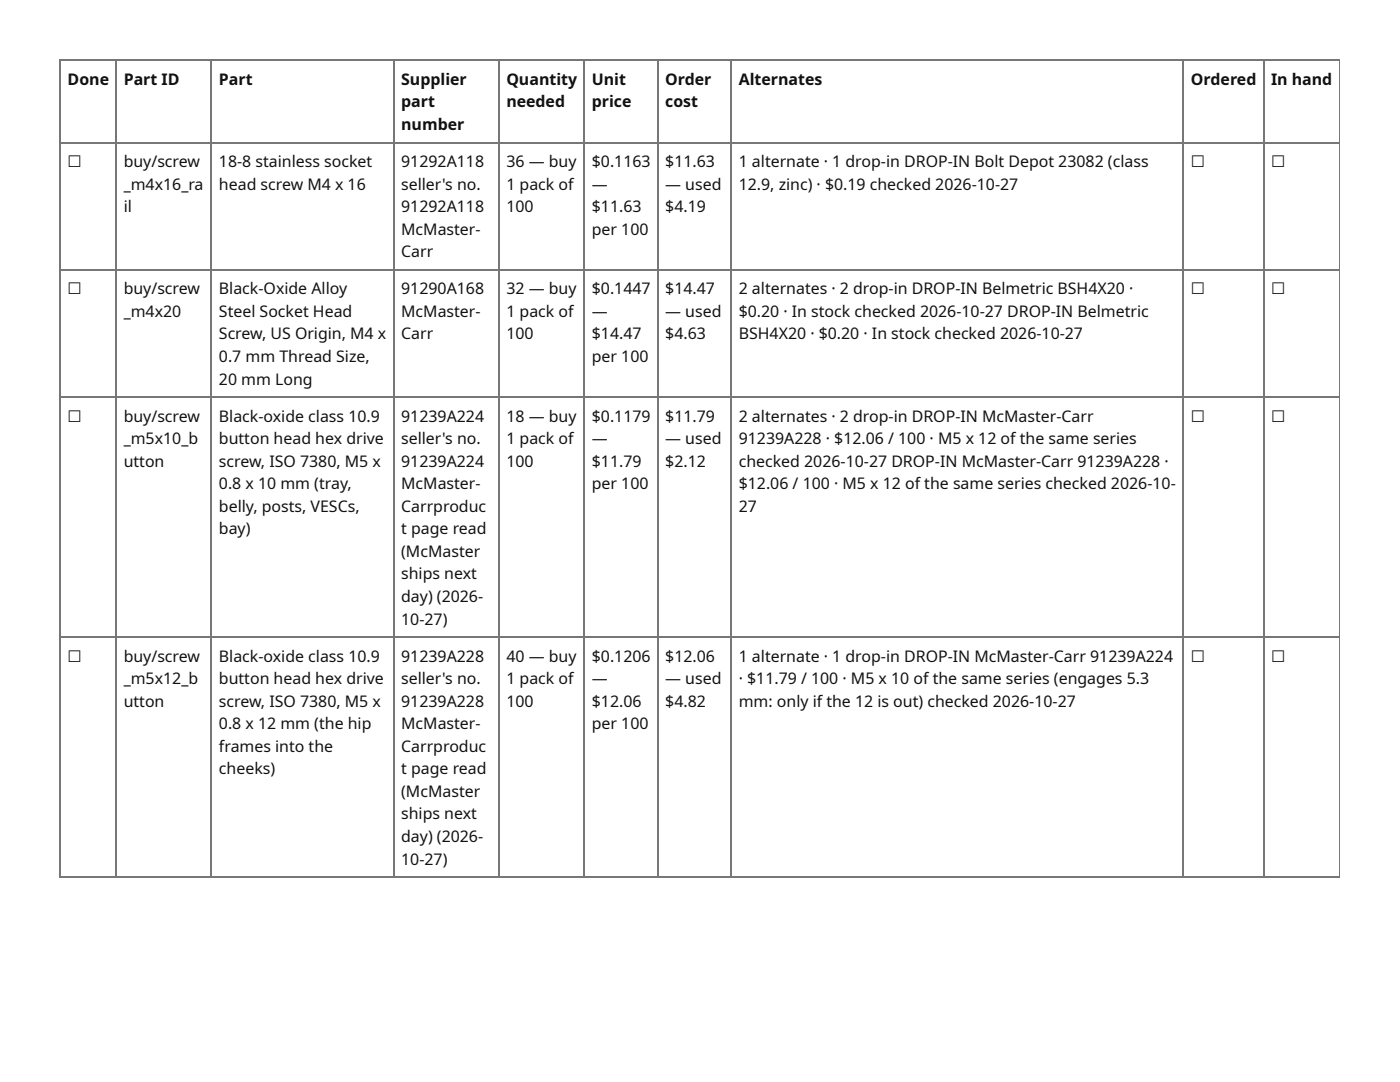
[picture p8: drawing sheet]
<svg xmlns="http://www.w3.org/2000/svg" width="279mm" height="216mm" viewBox="0 0 279 216" stroke-linecap="round" stroke-linejoin="round" font-family="sans-serif">
<defs><g id="words">
<g font-size="3.2" fill="#111">
<text x="13.5" y="16.9">Done</text>
<text x="24.7" y="16.9">Part ID</text>
<text x="43.7" y="16.9">Part</text>
<text x="80.1" y="16.9">Supplier</text>
<text x="101.1" y="16.9">Quantity</text>
<text x="118.1" y="16.9">Unit</text>
<text x="132.8" y="16.9">Order</text>
<text x="147.4" y="16.9">Alternates</text>
<text x="237.7" y="16.9">Ordered</text>
<text x="253.7" y="16.9">In hand</text>
<text x="80.1" y="21.4">part</text>
<text x="101.1" y="21.4">needed</text>
<text x="118.1" y="21.4">price</text>
<text x="132.8" y="21.4">cost</text>
<text x="80.1" y="25.9">number</text>
<text x="13.5" y="33.3">☐</text>
<text x="24.7" y="33.3">buy/screw</text>
<text x="43.7" y="33.3">18-8 stainless socket</text>
<text x="80.1" y="33.3">91292A118</text>
<text x="101.1" y="33.3">36 — buy</text>
<text x="118.1" y="33.3">$0.1163</text>
<text x="132.8" y="33.3">$11.63</text>
<text x="147.4" y="33.3">1 alternate · 1 drop-in DROP-IN Bolt Depot 23082 (class</text>
<text x="237.7" y="33.3">☐</text>
<text x="253.7" y="33.3">☐</text>
<text x="24.7" y="37.8">_m4x16_ra</text>
<text x="43.7" y="37.8">head screw M4 x 16</text>
<text x="80.1" y="37.8">seller's no.</text>
<text x="101.1" y="37.8">1 pack of</text>
<text x="118.1" y="37.8">—</text>
<text x="132.8" y="37.8">— used</text>
<text x="147.4" y="37.8">12.9, zinc) · $0.19 checked 2026-10-27</text>
<text x="24.7" y="42.3">il</text>
<text x="80.1" y="42.3">91292A118</text>
<text x="80.1" y="46.8">McMaster-</text>
<text x="101.1" y="42.3">100</text>
<text x="118.1" y="42.3">$11.63</text>
<text x="118.1" y="46.8">per 100</text>
<text x="132.8" y="42.3">$4.19</text>
<text x="80.1" y="51.3">Carr</text>
<text x="13.5" y="58.7">☐</text>
<text x="24.7" y="58.7">buy/screw</text>
<text x="43.7" y="58.7">Black-Oxide Alloy</text>
<text x="80.1" y="58.7">91290A168</text>
<text x="101.1" y="58.7">32 — buy</text>
<text x="118.1" y="58.7">$0.1447</text>
<text x="132.8" y="58.7">$14.47</text>
<text x="147.4" y="58.7">2 alternates · 2 drop-in DROP-IN Belmetric BSH4X20 ·</text>
<text x="237.7" y="58.7">☐</text>
<text x="253.7" y="58.7">☐</text>
<text x="24.7" y="63.2">_m4x20</text>
<text x="43.7" y="63.2">Steel Socket Head</text>
<text x="80.1" y="63.2">McMaster-</text>
<text x="101.1" y="63.2">1 pack of</text>
<text x="118.1" y="63.2">—</text>
<text x="132.8" y="63.2">— used</text>
<text x="147.4" y="63.2">$0.20 · In stock checked 2026-10-27 DROP-IN Belmetric</text>
<text x="43.7" y="67.7">Screw, US Origin, M4 x</text>
<text x="80.1" y="67.7">Carr</text>
<text x="101.1" y="67.7">100</text>
<text x="118.1" y="67.7">$14.47</text>
<text x="132.8" y="67.7">$4.63</text>
<text x="147.4" y="67.7">BSH4X20 · $0.20 · In stock checked 2026-10-27</text>
<text x="43.7" y="72.2">0.7 mm Thread Size,</text>
<text x="43.7" y="76.7">20 mm Long</text>
<text x="118.1" y="72.2">per 100</text>
<text x="13.5" y="84.1">☐</text>
<text x="24.7" y="84.1">buy/screw</text>
<text x="24.7" y="88.6">_m5x10_b</text>
<text x="43.7" y="84.1">Black-oxide class 10.9</text>
<text x="43.7" y="88.6">button head hex drive</text>
<text x="80.1" y="84.1">91239A224</text>
<text x="80.1" y="88.6">seller's no.</text>
<text x="101.1" y="84.1">18 — buy</text>
<text x="101.1" y="88.6">1 pack of</text>
<text x="118.1" y="84.1">$0.1179</text>
<text x="118.1" y="88.6">—</text>
<text x="132.8" y="84.1">$11.79</text>
<text x="132.8" y="88.6">— used</text>
<text x="147.4" y="84.1">2 alternates · 2 drop-in DROP-IN McMaster-Carr</text>
<text x="147.4" y="88.6">91239A228 · $12.06 / 100 · M5 x 12 of the same series</text>
<text x="237.7" y="84.1">☐</text>
<text x="253.7" y="84.1">☐</text>
<text x="24.7" y="93.1">utton</text>
<text x="43.7" y="93.1">screw, ISO 7380, M5 x</text>
<text x="80.1" y="93.1">91239A224</text>
<text x="101.1" y="93.1">100</text>
<text x="118.1" y="93.1">$11.79</text>
<text x="132.8" y="93.1">$2.12</text>
<text x="147.4" y="93.1">checked 2026-10-27 DROP-IN McMaster-Carr 91239A228 ·</text>
<text x="43.7" y="97.6">0.8 x 10 mm (tray,</text>
<text x="80.1" y="97.6">McMaster-</text>
<text x="118.1" y="97.6">per 100</text>
<text x="147.4" y="97.6">$12.06 / 100 · M5 x 12 of the same series checked 2026-10-</text>
<text x="43.7" y="102.1">belly, posts, VESCs,</text>
<text x="43.7" y="106.6">bay)</text>
<text x="80.1" y="102.1">Carrproduc</text>
<text x="80.1" y="106.6">t page read</text>
<text x="147.4" y="102.1">27</text>
<text x="80.1" y="111.1">(McMaster</text>
<text x="80.1" y="115.6">ships next</text>
<text x="80.1" y="120.1">day) (2026-</text>
<text x="80.1" y="124.6">10-27)</text>
<text x="13.5" y="132">☐</text>
<text x="24.7" y="132">buy/screw</text>
<text x="24.7" y="136.5">_m5x12_b</text>
<text x="43.7" y="132">Black-oxide class 10.9</text>
<text x="43.7" y="136.5">button head hex drive</text>
<text x="80.1" y="132">91239A228</text>
<text x="80.1" y="136.5">seller's no.</text>
<text x="101.1" y="132">40 — buy</text>
<text x="101.1" y="136.5">1 pack of</text>
<text x="118.1" y="132">$0.1206</text>
<text x="118.1" y="136.5">—</text>
<text x="132.8" y="132">$12.06</text>
<text x="132.8" y="136.5">— used</text>
<text x="147.4" y="132">1 alternate · 1 drop-in DROP-IN McMaster-Carr 91239A224</text>
<text x="147.4" y="136.5">· $11.79 / 100 · M5 x 10 of the same series (engages 5.3</text>
<text x="237.7" y="132">☐</text>
<text x="253.7" y="132">☐</text>
<text x="24.7" y="141">utton</text>
<text x="43.7" y="141">screw, ISO 7380, M5 x</text>
<text x="80.1" y="141">91239A228</text>
<text x="101.1" y="141">100</text>
<text x="118.1" y="141">$12.06</text>
<text x="132.8" y="141">$4.82</text>
<text x="147.4" y="141">mm: only if the 12 is out) checked 2026-10-27</text>
<text x="43.7" y="145.5">0.8 x 12 mm (the hip</text>
<text x="80.1" y="145.5">McMaster-</text>
<text x="118.1" y="145.5">per 100</text>
<text x="43.7" y="150">frames into the</text>
<text x="43.7" y="154.5">cheeks)</text>
<text x="80.1" y="150">Carrproduc</text>
<text x="80.1" y="154.5">t page read</text>
<text x="80.1" y="159">(McMaster</text>
<text x="80.1" y="163.5">ships next</text>
<text x="80.1" y="168">day) (2026-</text>
<text x="80.1" y="172.5">10-27)</text>
</g>
</g></defs>
<g fill="none" stroke="#777" stroke-width=".26">
<path d="M11.9 12h255.5M12 11.9v163.3M23.2 11.9v163.3M42.2 11.9v163.3M78.7 11.9v163.3M99.6 11.9v163.3M116.5 11.9v163.3M131.4 11.9v163.3M145.9 11.9v163.3M236.1 11.9v163.3M252.3 11.9v163.3M11.9 28.4h255.5"/>
<path d="M11.9 53.8h255.5M11.9 79.2h255.5M11.9 127.1h255.5M11.9 175h255.5"/>
</g>
<path d="M267.3 11.9v163.3" fill="none" stroke="#777" stroke-width=".2"/>
<use href="#words"/>
</svg>
